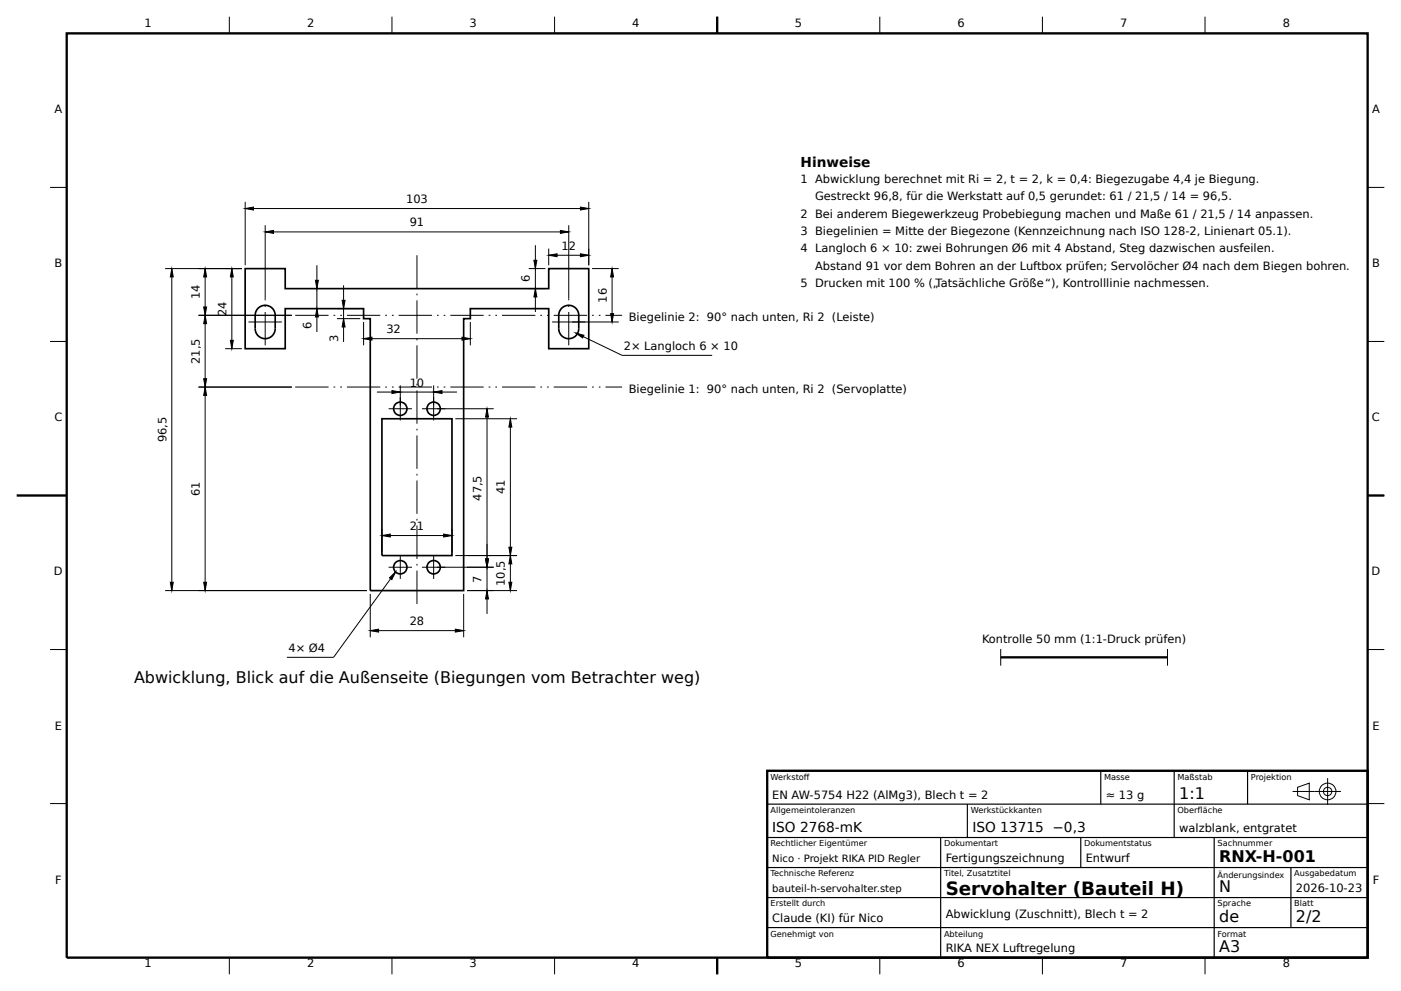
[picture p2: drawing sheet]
<svg xmlns="http://www.w3.org/2000/svg" width="420mm" height="297mm" viewBox="0 0 420 297" stroke-linecap="round" stroke-linejoin="round" font-family="sans-serif">
<defs><g id="words">
<text font-size="5.5" x="283.5" y="268.2">Servohalter (Bauteil H)</text>
<g font-size="4.8">
<text x="40.2" y="204.6">Abwicklung, Blick auf die Außenseite (Biegungen vom Betrachter weg)</text>
<text x="353.5" y="239.4">1:1</text>
<text x="365.5" y="258.4">RNX-H-001</text>
<text x="365.5" y="267.4">N</text>
<text x="365.5" y="276.4">de</text>
<text x="388.5" y="276.4">2/2</text>
<text x="365.5" y="285.4">A3</text>
</g>
<g font-size="4.1">
<text x="240" y="50.1">Hinweise</text>
<text x="231.5" y="249.4">ISO 2768-mK</text>
<text x="291.5" y="249.4">ISO 13715 −0,3</text>
</g>
<g font-size="3.4">
<text x="43.3" y="8">1</text>
<text x="92" y="8">2</text>
<text x="140.8" y="8">3</text>
<text x="189.5" y="8">4</text>
<text x="238.3" y="8">5</text>
<text x="287" y="8">6</text>
<text x="335.8" y="8">7</text>
<text x="384.5" y="8">8</text>
<text x="16.3" y="34">A</text>
<text x="411.3" y="34">A</text>
<text x="240" y="54.8">1 Abwicklung berechnet mit Ri = 2, t = 2, k = 0,4: Biegezugabe 4,4 je Biegung.</text>
<text x="121.7" y="60.9">103</text>
<text x="240" y="65.2">2 Bei anderem Biegewerkzeug Probebiegung machen und Maße 61 / 21,5 / 14 anpassen.</text>
<text x="244.3" y="60">Gestreckt 96,8, für die Werkstatt auf 0,5 gerundet: 61 / 21,5 / 14 = 96,5.</text>
<text x="122.8" y="67.9">91</text>
<text x="240" y="70.4">3 Biegelinien = Mitte der Biegezone (Kennzeichnung nach ISO 128-2, Linienart 05.1).</text>
<text x="168.3" y="74.9">12</text>
<text x="240" y="75.6">4 Langloch 6 × 10: zwei Bohrungen Ø6 mit 4 Abstand, Steg dazwischen ausfeilen.</text>
<text x="16.3" y="80.1">B</text>
<text x="244.3" y="80.8">Abstand 91 vor dem Bohren an der Luftbox prüfen; Servolöcher Ø4 nach dem Biegen bohren.</text>
<text x="411.3" y="80.1">B</text>
<text x="59.9" y="89.7" transform="rotate(-90 59.9 89.7)">14</text>
<text x="158.9" y="84.6" transform="rotate(-90 158.9 84.6)">6</text>
<text x="240" y="86">5 Drucken mit 100 % („Tatsächliche Größe“), Kontrolllinie nachmessen.</text>
<text x="67.9" y="94.7" transform="rotate(-90 67.9 94.7)">24</text>
<text x="181.9" y="90.7" transform="rotate(-90 181.9 90.7)">16</text>
<text x="93.4" y="98.6" transform="rotate(-90 93.4 98.6)">6</text>
<text x="115.8" y="99.9">32</text>
<text x="188.5" y="96.2">Biegelinie 2: 90° nach unten, Ri 2 (Leiste)</text>
<text x="101.4" y="102.6" transform="rotate(-90 101.4 102.6)">3</text>
<text x="187" y="104.9">2× Langloch 6 × 10</text>
<text x="59.9" y="109.1" transform="rotate(-90 59.9 109.1)">21,5</text>
<text x="122.8" y="115.9">10</text>
<text x="188.5" y="117.7">Biegelinie 1: 90° nach unten, Ri 2 (Servoplatte)</text>
<text x="16.3" y="126.3">C</text>
<text x="411.3" y="126.3">C</text>
<text x="49.9" y="132.6" transform="rotate(-90 49.9 132.6)">96,5</text>
<text x="59.9" y="148.7" transform="rotate(-90 59.9 148.7)">61</text>
<text x="151.4" y="148.2" transform="rotate(-90 151.4 148.2)">41</text>
<text x="144.4" y="150.1" transform="rotate(-90 144.4 150.1)">47,5</text>
<text x="122.8" y="158.9">21</text>
<text x="16.2" y="172.5">D</text>
<text x="411.2" y="172.5">D</text>
<text x="144.4" y="174.6" transform="rotate(-90 144.4 174.6)">7</text>
<text x="151.4" y="175.6" transform="rotate(-90 151.4 175.6)">10,5</text>
<text x="122.8" y="187.4">28</text>
<text x="86.5" y="195.4">4× Ø4</text>
<text x="294.4" y="192.7">Kontrolle 50 mm (1:1-Druck prüfen)</text>
<text x="16.4" y="218.6">E</text>
<text x="411.4" y="218.6">E</text>
<text x="231.5" y="239.4">EN AW-5754 H22 (AlMg3), Blech t = 2</text>
<text x="331.5" y="239.4">≈ 13 g</text>
<text x="353.5" y="249.4">walzblank, entgratet</text>
<text x="283.5" y="258.4">Fertigungszeichnung</text>
<text x="325.5" y="258.4">Entwurf</text>
<text x="16.5" y="264.8">F</text>
<text x="388.5" y="267.4">2026-10-23</text>
<text x="411.5" y="264.8">F</text>
<text x="283.5" y="275">Abwicklung (Zuschnitt), Blech t = 2</text>
<text x="231.5" y="276.4">Claude (KI) für Nico</text>
<text x="283.5" y="285.4">RIKA NEX Luftregelung</text>
<text x="43.3" y="289.9">1</text>
<text x="92" y="289.9">2</text>
<text x="140.8" y="289.9">3</text>
<text x="189.5" y="289.9">4</text>
<text x="238.3" y="289.9">5</text>
<text x="287" y="289.9">6</text>
<text x="335.8" y="289.9">7</text>
<text x="384.5" y="289.9">8</text>
</g>
<g font-size="3">
<text x="231.5" y="258.4">Nico · Projekt RIKA PID Regler</text>
<text x="231.5" y="267.4">bauteil-h-servohalter.step</text>
</g>
<g font-size="2.5">
<text x="231" y="233.7">Werkstof</text>
<text x="241" y="233.7">f</text>
<text x="331" y="233.7">Masse</text>
<text x="353" y="233.7">Maßstab</text>
<text x="375" y="233.7">Projektion</text>
<text x="231" y="243.7">Allgemeintoleranzen</text>
<text x="291" y="243.7">Werkstückkanten</text>
<text x="353" y="243.7">Oberfäche</text>
<text x="359" y="243.7">l</text>
<text x="231" y="253.7">Rechtlicher Eigentümer</text>
<text x="283" y="253.7">Dokumentart</text>
<text x="325" y="253.7">Dokumentstatus</text>
<text x="365" y="253.7">Sachnummer</text>
<text x="231" y="262.7">Technische Referenz</text>
<text x="283" y="262.7">Titel, Zusatztitel</text>
<text x="365" y="263">Änderungsindex</text>
<text x="388" y="262.7">Ausgabedatum</text>
<text x="231" y="271.7">Erstellt durch</text>
<text x="365" y="271.7">Sprache</text>
<text x="388" y="271.7">Blatt</text>
<text x="231" y="280.7">Genehmigt von</text>
<text x="283" y="280.7">Abteilung</text>
<text x="365" y="280.7">Format</text>
</g>
</g></defs>
<g fill="none" stroke="#000" stroke-width=".3">
<path d="M68.8 5v5M117.5 5v5M166.3 5v5M215 5v5M263.8 5v5M312.5 5v5M361.2 5v5M15 56.2h5M410 56.2h5M73.5 60.5v19M73.5 62.5h103M79.5 67.5v22"/>
<path d="M79.5 69.5h91M95 79.5v20M160.5 73.5v20M164.5 74.5v5M164.5 76.5h12M170.5 67.5v22M176.5 60.5v19M49.5 80.5h23M51.5 80.5v96.5M59.5 94.5h28M61.5 80.5v96.5M69.5 80.5v24"/>
<path d="M101 95.5h7M101 92.5h7M103 85.5v17M109 96.5v7M141 96.5v7M158.5 80.5h5M158.5 86.5h5M171.5 96.5h14M172.6 99.8l13.9 6.7h27M177.5 80.5h8M183.5 80.5v16M15 102.3h5"/>
<path d="M59.5 116h28M67.5 104.5h5M109 101.5h32M113 117.5h24M120 115.5v6M130 115.5v6M410 102.3h5M131 122.5h17M136.5 125.5h18.5M146 122.5v61.5M153 125.5v51.5M15 148.5h5"/>
<path d="M114.5 158.5v7M135.5 158.5v7M410 148.5h5M49.5 177h60.5M111 178v13M114.5 160.5h21M118.6 171.4l-18.6 25.6h-14M131 170h17M136.5 166.5h18.5M139 178v13M140 177h15M15 194.7h5"/>
<path d="M111 189h28M300 194.5v5M350 194.5v5M410 194.7h5M389 236l3.5-1.3v5l-3.5-1.2zM15 240.8h5M410 240.8h5M68.8 287v5M117.5 287v5M166.3 287v5M215 287v5M263.8 287v5"/>
<path d="M312.5 287v5M361.2 287v5"/>
<circle cx="398" cy="237.2" r="1.25"/>
<circle cx="398" cy="237.2" r="2.5"/>
</g>
<g fill="none" stroke="#000" stroke-width=".5">
<path d="M73.5 80.5h12v6h79v-6h12v24h-12v-12h-23.5v3h-2v81.5h-28v-81.5h-2v-3h-23.5v12h-12zM77.4 92.4a3 3 0 0 1 3.2-.7 3 3 0 0 1 1.9 2.8v4a3 3 0 0 1-3 3 3 3 0 0 1-3-3v-4.5zM168.4 92.4a3 3 0 0 1 3.2-.7 3 3 0 0 1 1.9 2.8v4a3 3 0 0 1-3 3 3 3 0 0 1-3-3v-4.5zM114.5 125.5h21v41h-21z"/>
<circle cx="120" cy="122.5" r="2"/>
<circle cx="130" cy="122.5" r="2"/>
<circle cx="120" cy="170" r="2"/>
<circle cx="130" cy="170" r="2"/>
</g>
<g fill="#000" stroke="#000" stroke-width=".3">
<path d="M73.5 62.5l2.5-.4v.8zM79.5 69.5l2.5-.4v.8zM164.5 76.5l2.5-.4v.8zM168 69.1l2.5 .4-2.5 .4zM174 62.1l2.5 .4-2.5 .4zM174 76.1l2.5 .4-2.5 .4zM51.5 80.5l.4 2.5h-.8zM61.5 94.5l.4 2.5h-.8zM61.1 92h.8l-.4 2.5zM61.5 80.5l.4 2.5h-.8zM69.5 80.5l.4 2.5h-.8zM95 92.5l.4 2.5h-.8z"/>
<path d="M94.6 84h.8l-.4 2.5zM103 95.5l.4 2.5h-.8zM102.6 90h.8l-.4 2.5zM160.5 86.5l.4 2.5h-.8zM160.1 78h.8l-.4 2.5zM172.6 99.8l2.4 .7-.3 .8zM183.1 94h.8l-.4 2.5zM183.5 80.5l.4 2.5h-.8zM61.5 116l.4 2.5h-.8zM61.1 113.5h.8l-.4 2.5zM69.1 102h.8l-.4 2.5zM109 101.5l2.5-.4v.8z"/>
<path d="M117.5 117.1l2.5 .4-2.5 .4zM130 117.5l2.5-.4v.8zM138.5 101.1l2.5 .4-2.5 .4zM146 122.5l.4 2.5h-.8zM153 125.5l.4 2.5h-.8zM51.1 174.5h.8l-.4 2.5zM61.1 174.5h.8l-.4 2.5zM114.5 160.5l2.5-.4v.8zM116.8 173.2l1.8-1.8-1.1 2.3zM133 160.1l2.5 .4-2.5 .4zM146 177l.4 2.5h-.8zM145.6 167.5h.8l-.4 2.5z"/>
<path d="M152.6 174.5h.8l-.4 2.5zM153 166.5l.4 2.5h-.8zM152.6 164h.8l-.4 2.5zM111 189l2.5-.4v.8zM136.5 188.6l2.5 .4-2.5 .4z"/>
</g>
<path d="M20 10h390v277h-390zM215 5v5M5 148.5h15M410 148.5h5M300 197h50M230 231h180v56h-180zM215 287v5" fill="none" stroke="#000" stroke-width=".7" stroke-linecap="butt"/>
<g fill="none" stroke="#000" stroke-width=".35">
<path d="M330 231v10M352 231v20M374 231v10M230 251h180M230 241h180M282 251v36M290 241v10M324 251v9M364 251v36M230 278h180M230 269h180M230 260h180"/>
<path d="M387 260v18"/>
</g>
<g fill="none" stroke="#000" stroke-width=".3" stroke-dasharray="10 1.5 .5 1.5" stroke-linecap="butt">
<path d="M74.5 96.5h10M165.5 96.5h10M79.5 103.5v-14M170.5 103.5v-14M116.5 122.5h7M120 126v-7M126.5 122.5h7M130 126v-7M116.5 170h7M120 173.5v-7M126.5 170h7M130 173.5v-7"/>
<path d="M125 181v-104.5M387.5 237.2h6.5M394 237.2h8M398 241.2v-8"/>
</g>
<path d="M88.5 94.5h98M88.5 116h98" fill="none" stroke="#000" stroke-width=".3" stroke-dasharray="10 1.5 .5 1.5 .5 1.5" stroke-linecap="butt"/>
<use href="#words"/>
</svg>
